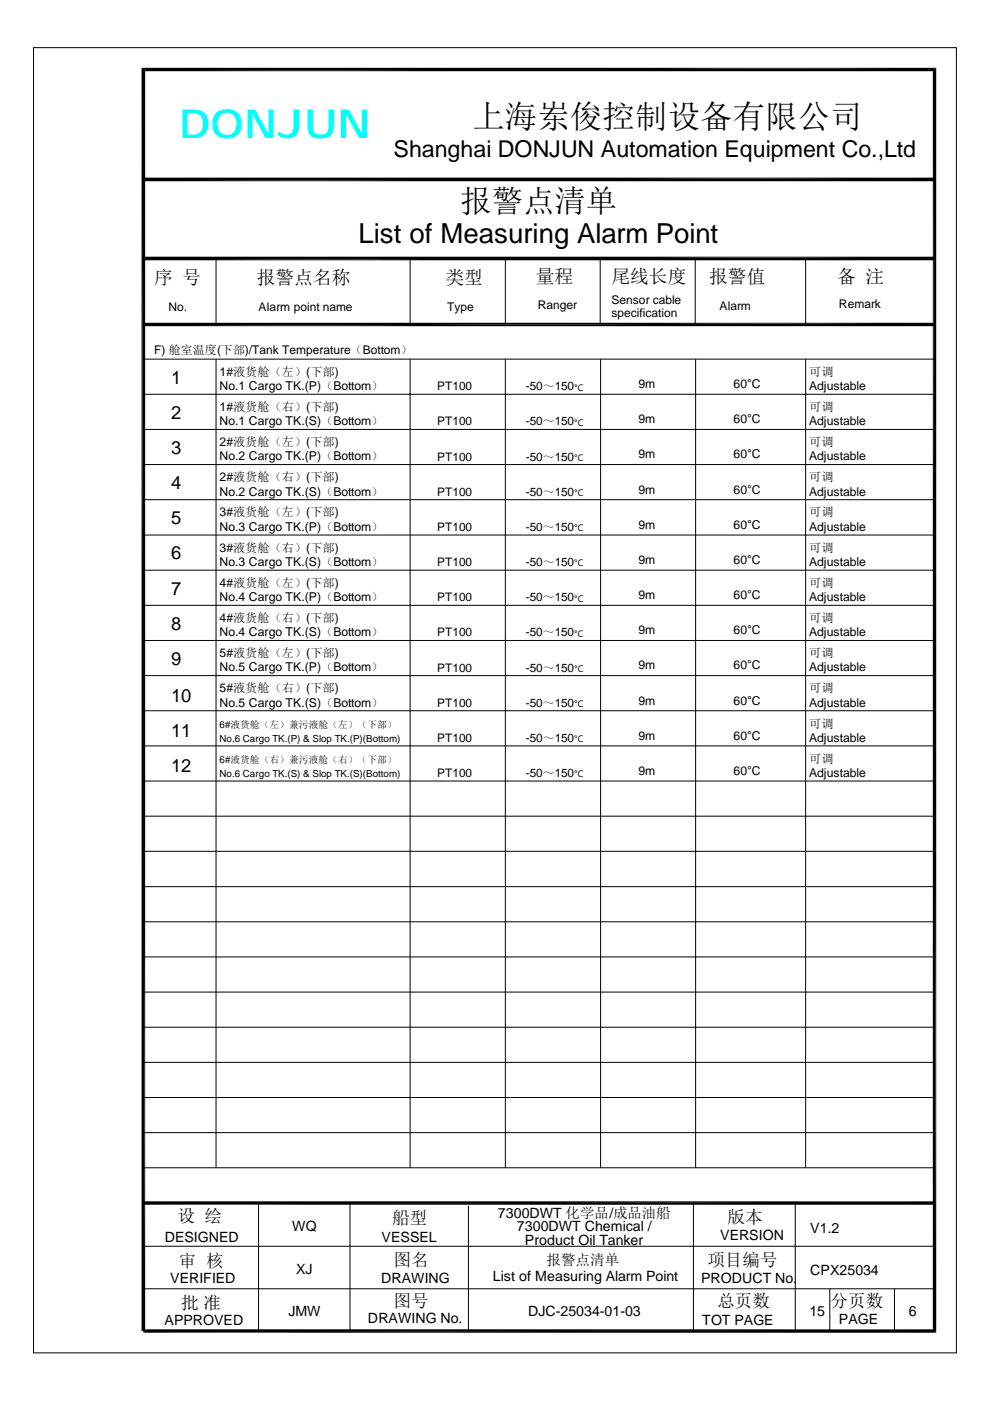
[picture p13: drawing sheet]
<svg xmlns="http://www.w3.org/2000/svg" width="210mm" height="297mm" viewBox="0 0 210 297" stroke-linecap="round" stroke-linejoin="round" font-family="sans-serif">
<defs><g id="words">
<text font-size="8.5" fill="#0ff" x="38" y="29.3">DONJUN</text>
<text font-size="6.9" x="100.2" y="27.1">上海岽俊控制设备有限公司</text>
<text font-size="6.6" x="97.6" y="44.9">报警点清单</text>
<text font-size="5.8" x="76" y="51.5">List of Measuring Alarm Point</text>
<text font-size="4.9" x="83.4" y="33.4">Shanghai DONJUN Automation Equipment Co.,Ltd</text>
<g font-size="4">
<text x="113.6" y="60">量程</text>
<text x="129.6" y="60">尾线长度</text>
<text x="32.7" y="60.3">序 号</text>
<text x="54.4" y="60.3">报警点名称</text>
<text x="94.4" y="60.3">类型</text>
<text x="150.4" y="60.1">报警值</text>
<text x="177.5" y="60">备 注</text>
</g>
<g font-size="3.9">
<text x="36.3" y="81.4">1</text>
<text x="36.3" y="88.8">2</text>
<text x="36.3" y="96.3">3</text>
<text x="36.3" y="103.7">4</text>
<text x="36.3" y="111.2">5</text>
<text x="36.3" y="118.6">6</text>
<text x="36.3" y="126.1">7</text>
<text x="36.3" y="133.5">8</text>
<text x="36.3" y="141">9</text>
<text x="36.3" y="148.8">10</text>
<text x="36.3" y="156.3">11</text>
<text x="36.3" y="163.8">12</text>
</g>
<g font-size="3.7">
<text x="37.6" y="259.2">设 绘</text>
<text x="83.1" y="259.4">船型</text>
<text x="154.3" y="259.4">版本</text>
<text x="37.9" y="268.6">审 核</text>
<text x="83.4" y="268.3">图名</text>
<text x="150" y="268.4">项目编号</text>
<text x="38.4" y="277.5">批 准</text>
<text x="83.4" y="277.1">图号</text>
<text x="152.1" y="277.1">总页数</text>
<text x="176.1" y="277.1">分页数</text>
</g>
<text font-size="3.1" x="115.9" y="268.3">报警点清单</text>
<g font-size="3">
<text x="34.9" y="263.3">DESIGNED</text>
<text x="62" y="261">WQ</text>
<text x="80.9" y="263.3">VESSEL</text>
<text x="105.6" y="258.3">7300DWT 化学品/成品油船</text>
<text x="109.6" y="261.1">7300DWT Chemical /</text>
<text x="152.7" y="262.8">VERSION</text>
<text x="171.8" y="261.4">V1.2</text>
<text x="111.3" y="264">Product Oil Tanker</text>
<text x="36.1" y="272.1">VERIFIED</text>
<text x="62.8" y="270.1">XJ</text>
<text x="80.8" y="272">DRAWING</text>
<text x="104.5" y="271.6">List of Measuring Alarm Point</text>
<text x="148.6" y="272">PRODUCT No.</text>
<text x="171.8" y="270.4">CPX25034</text>
<text x="34.9" y="281">APPROVED</text>
<text x="61.2" y="279.1">JMW</text>
<text x="78" y="280.4">DRAWING No.</text>
<text x="112" y="279">DJC-25034-01-03</text>
<text x="148.9" y="281">TOT PAGE</text>
<text x="171.6" y="279.1">15</text>
<text x="177.8" y="280.7">PAGE</text>
<text x="192.7" y="279.1">6</text>
</g>
<g font-size="2.6">
<text x="46.5" y="82.7">No.1 Cargo TK.(P)（Bottom）</text>
<text x="46.6" y="79.7">1#液货舱（左）(下部)</text>
<text x="135.4" y="82.3">9m</text>
<text x="155.5" y="82.3">60°C</text>
<text x="171.5" y="82.7">Adjustable</text>
<text x="171.6" y="79.7">可调</text>
<text x="46.6" y="87.2">1#液货舱（右）(下部)</text>
<text x="135.4" y="89.7">9m</text>
<text x="155.5" y="89.7">60°C</text>
<text x="171.6" y="87.2">可调</text>
<text x="46.5" y="90.2">No.1 Cargo TK.(S)（Bottom）</text>
<text x="46.6" y="94.6">2#液货舱（左）(下部)</text>
<text x="171.5" y="90.2">Adjustable</text>
<text x="171.6" y="94.6">可调</text>
<text x="46.5" y="97.6">No.2 Cargo TK.(P)（Bottom）</text>
<text x="135.4" y="97.2">9m</text>
<text x="155.5" y="97.2">60°C</text>
<text x="171.5" y="97.6">Adjustable</text>
<text x="46.5" y="105.1">No.2 Cargo TK.(S)（Bottom）</text>
<text x="46.6" y="102.1">2#液货舱（右）(下部)</text>
<text x="135.4" y="104.6">9m</text>
<text x="155.5" y="104.6">60°C</text>
<text x="171.5" y="105.1">Adjustable</text>
<text x="171.6" y="102.1">可调</text>
<text x="46.5" y="112.5">No.3 Cargo TK.(P)（Bottom）</text>
<text x="46.6" y="109.5">3#液货舱（左）(下部)</text>
<text x="135.4" y="112.1">9m</text>
<text x="155.5" y="112.1">60°C</text>
<text x="171.5" y="112.5">Adjustable</text>
<text x="171.6" y="109.5">可调</text>
<text x="46.5" y="120">No.3 Cargo TK.(S)（Bottom）</text>
<text x="46.6" y="117">3#液货舱（右）(下部)</text>
<text x="135.4" y="119.6">9m</text>
<text x="155.5" y="119.6">60°C</text>
<text x="171.5" y="120">Adjustable</text>
<text x="171.6" y="117">可调</text>
<text x="46.6" y="124.4">4#液货舱（左）(下部)</text>
<text x="171.6" y="124.4">可调</text>
<text x="46.5" y="127.5">No.4 Cargo TK.(P)（Bottom）</text>
<text x="46.6" y="131.9">4#液货舱（右）(下部)</text>
<text x="135.4" y="127">9m</text>
<text x="155.5" y="127">60°C</text>
<text x="171.5" y="127.5">Adjustable</text>
<text x="171.6" y="131.9">可调</text>
<text x="46.5" y="134.9">No.4 Cargo TK.(S)（Bottom）</text>
<text x="135.4" y="134.5">9m</text>
<text x="155.5" y="134.5">60°C</text>
<text x="171.5" y="134.9">Adjustable</text>
<text x="46.5" y="142.4">No.5 Cargo TK.(P)（Bottom）</text>
<text x="46.6" y="139.3">5#液货舱（左）(下部)</text>
<text x="135.4" y="141.9">9m</text>
<text x="155.5" y="141.9">60°C</text>
<text x="171.5" y="142.4">Adjustable</text>
<text x="171.6" y="139.3">可调</text>
<text x="46.5" y="149.8">No.5 Cargo TK.(S)（Bottom）</text>
<text x="46.6" y="146.8">5#液货舱（右）(下部)</text>
<text x="135.4" y="149.4">9m</text>
<text x="155.5" y="149.4">60°C</text>
<text x="171.5" y="149.8">Adjustable</text>
<text x="171.6" y="146.8">可调</text>
<text x="171.6" y="154.2">可调</text>
<text x="135.4" y="156.8">9m</text>
<text x="155.5" y="156.8">60°C</text>
<text x="171.5" y="157.3">Adjustable</text>
<text x="171.6" y="161.7">可调</text>
<text x="135.4" y="164.3">9m</text>
<text x="155.5" y="164.3">60°C</text>
<text x="171.5" y="164.7">Adjustable</text>
</g>
<g font-size="2.5">
<text x="35.7" y="65.9">No.</text>
<text x="54.8" y="65.9">Alarm point name</text>
<text x="94.8" y="65.9">Type</text>
<text x="114" y="65.6">Ranger</text>
<text x="129.6" y="64.5">Sensor cable</text>
<text x="152.6" y="65.6">Alarm</text>
<text x="177.9" y="65.3">Remark</text>
<text x="129.6" y="67.3">specification</text>
<text x="32.7" y="75">F) 舱室温度(下部)/Tank Temperature（Bottom）</text>
<text x="92.7" y="82.7">PT100</text>
<text x="111.5" y="82.7">-50～150</text>
<text x="92.7" y="90.2">PT100</text>
<text x="111.5" y="90.2">-50～150</text>
<text x="92.7" y="97.6">PT100</text>
<text x="111.5" y="97.6">-50～150</text>
<text x="92.7" y="105.1">PT100</text>
<text x="111.5" y="105.1">-50～150</text>
<text x="92.7" y="112.6">PT100</text>
<text x="111.5" y="112.6">-50～150</text>
<text x="92.7" y="120">PT100</text>
<text x="111.5" y="120">-50～150</text>
<text x="92.7" y="127.5">PT100</text>
<text x="111.5" y="127.5">-50～150</text>
<text x="92.7" y="134.9">PT100</text>
<text x="111.5" y="134.9">-50～150</text>
<text x="92.7" y="142.4">PT100</text>
<text x="111.5" y="142.4">-50～150</text>
<text x="92.7" y="149.8">PT100</text>
<text x="111.5" y="149.8">-50～150</text>
<text x="92.7" y="157.3">PT100</text>
<text x="111.5" y="157.3">-50～150</text>
<text x="92.7" y="164.7">PT100</text>
<text x="111.5" y="164.7">-50～150</text>
</g>
<g font-size="2.1">
<text x="46.6" y="154.2">6#液货舱（左）兼污液舱（左）（下部）</text>
<text x="46.5" y="157.3">No.6 Cargo TK.(P) &amp; Slop TK.(P)(Bottom)</text>
<text x="46.6" y="161.7">6#液货舱（右）兼污液舱（右）（下部）</text>
<text x="46.5" y="164.7">No.6 Cargo TK.(S) &amp; Slop TK.(S)(Bottom)</text>
</g>
<g font-size="2">
<text x="121.7" y="82.8">℃</text>
<text x="121.7" y="90.3">℃</text>
<text x="121.7" y="97.7">℃</text>
<text x="121.7" y="105.2">℃</text>
<text x="121.7" y="112.6">℃</text>
<text x="121.7" y="120.1">℃</text>
<text x="121.7" y="127.6">℃</text>
<text x="121.7" y="135">℃</text>
<text x="121.7" y="142.5">℃</text>
<text x="121.7" y="149.9">℃</text>
<text x="121.7" y="157.4">℃</text>
<text x="121.7" y="164.8">℃</text>
</g>
</g></defs>
<g fill="none" stroke="#000" stroke-width=".21">
<path d="M7.1 10.1h195.7v276.7h-195.7zM30.4 14.8h167.7v267.4h-167.7zM30.4 38h167.7M30.4 54.8h167.7M45.8 54.8v14M87 54.8v14M107.1 54.8v14M127.3 54.8v14M147.4 54.8v14M170.8 54.8v14M30.4 76.1h167.7M45.8 76.1v171.5"/>
<path d="M87 76.1v171.5M107.1 76.1v171.5M127.3 76.1v171.5M147.5 76.1v171.5M170.8 76.1v171.5M30.4 83.6h167.7M30.4 91h167.7M30.4 98.5h167.7M30.4 105.9h167.7M30.4 113.4h167.7M30.4 120.9h167.7M30.4 128.3h167.7"/>
<path d="M30.4 135.8h167.7M30.4 143.2h167.7M30.4 150.7h167.7M30.4 158.1h167.7M30.4 165.6h167.7M30.4 173h167.7M30.4 180.5h167.7M30.4 188h167.7M30.4 195.4h167.7M30.4 202.9h167.7M30.4 210.3h167.7M30.4 217.8h167.7"/>
<path d="M30.4 225.2h167.7M30.4 232.7h167.7M30.4 255.1h167.7M30.4 240.1h167.7M30.4 247.6h167.7M54.8 255.1v27.1M74.2 255.1v27.1M99.3 255.6v26.6M147 255.1v27.1M168.6 255.1v27.1M30.4 273.2h167.7M30.4 264.2h167.7"/>
<path d="M175.9 273.2v9M189.7 273.2v9"/>
</g>
<g fill="#000">
<path d="M30 14.4h168.5l-167.7 .7zM30.8 15.1l167.7-.7-.7 .7zM197.8 15.1l.7 267.5-.7-.8zM197.8 15.1l.7-.7v268.2zM30.4 37.7h167.7l-167.7 .7zM30.4 38.4l167.7-.7v.7zM30.4 55.2l167.7-.8v.8zM30.4 54.4h167.7l-167.7 .8zM30.4 68.4h167.7l-167.7 .8zM30.4 69.2l167.7-.8v.8zM30.4 254.7h167.7l-167.7 .7zM30.4 255.4l167.7-.7v.7z"/>
<path d="M30 14.4l.8 267.8h-.8zM30 14.4l.8 .7v267.1zM31.1 281.8v.8h-.7zM30.4 281.8h.7l-.7 .8zM31.1 281.8h166.7l-166.7 .8zM31.1 282.6l166.7-.8 .7 .8z"/>
</g>
<use href="#words"/>
</svg>
